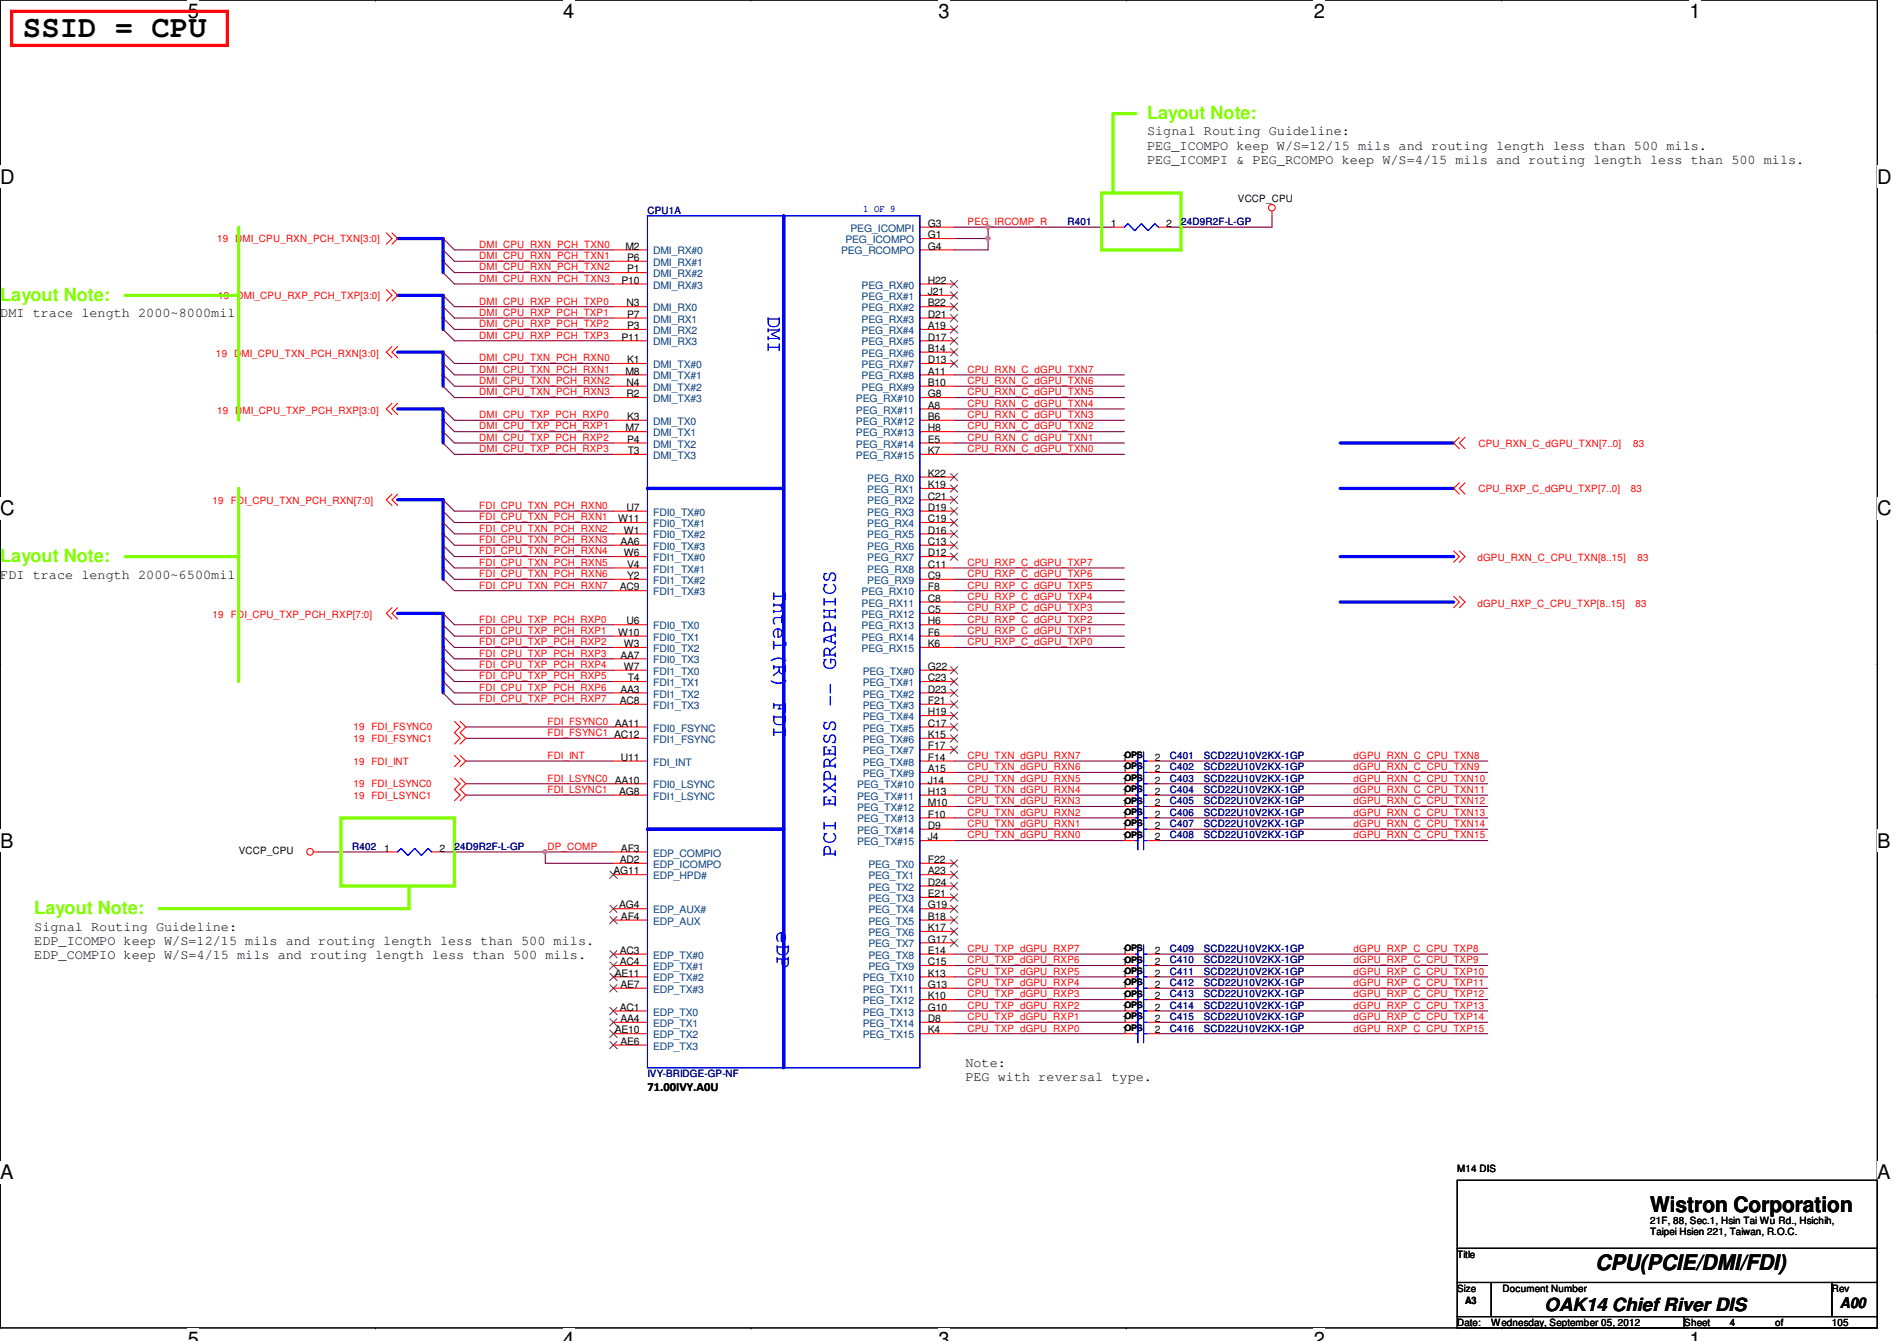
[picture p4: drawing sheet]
<svg xmlns="http://www.w3.org/2000/svg" width="297mm" height="210mm" viewBox="0 0 297 210" stroke-linecap="round" stroke-linejoin="round" font-family="sans-serif">
<defs><g id="words">
<text font-size="4.8" x="3.6" y="5.8">SSID = CPU</text>
<g font-size="3.3" fill="#00f">
<text x="120.2" y="49.4" transform="rotate(90 120.2 49.4)">DMI</text>
<text x="121.1" y="92.3" transform="rotate(90 121.1 92.3)">Intel(R) FDI</text>
<text x="130.9" y="134.1" transform="rotate(-90 130.9 134.1)">PCI EXPRESS -- GRAPHICS</text>
<text x="121.7" y="145.8" transform="rotate(90 121.7 145.8)">eDP</text>
</g>
<g font-size="3.3">
<text x="258.4" y="189.7">Wistron Corporation</text>
<text x="249.8" y="198.8">CPU(PCIE/DMI/FDI)</text>
</g>
<g font-size="3.1">
<text x="29.4" y="2.8">5</text>
<text x="88.2" y="2.8">4</text>
<text x="147" y="2.8">3</text>
<text x="205.7" y="2.8">2</text>
<text x="264.5" y="2.8">1</text>
<text x="0" y="28.7">D</text>
<text x="294" y="28.7">D</text>
<text x="0" y="80.7">C</text>
<text x="294" y="80.7">C</text>
<text x="0" y="132.7">B</text>
<text x="294" y="132.7">B</text>
<text x="0" y="184.6">A</text>
<text x="294" y="184.6">A</text>
<text x="29.4" y="210.7">5</text>
<text x="88.2" y="210.7">4</text>
<text x="147" y="210.7">3</text>
<text x="205.7" y="210.7">2</text>
<text x="264.5" y="210.7">1</text>
</g>
<g font-size="2.8" fill="#80ff00">
<text x="179.6" y="18.6">Layout Note:</text>
<text x="0" y="47.1">Layout Note:</text>
<text x="0" y="88">Layout Note:</text>
<text x="5.4" y="143.1">Layout Note:</text>
</g>
<text font-size="2.8" x="241.8" y="205.3">OAK14 Chief River DIS</text>
<text font-size="2.3" x="288.1" y="204.8">A00</text>
<g font-size="2.1">
<text x="179.6" y="21.2">Signal Routing Guideline:</text>
<text x="179.6" y="23.5">PEG_ICOMPO keep W/S=12/15 mils and routing length less than 500 mils.</text>
<text x="179.6" y="25.7">PEG_ICOMPI &amp; PEG_RCOMPO keep W/S=4/15 mils and routing length less than 500 mils.</text>
<text x="0" y="49.7">DMI trace length 2000~8000mil</text>
<text x="0" y="90.6">FDI trace length 2000~6500mil</text>
<text x="5.4" y="145.7">Signal Routing Guideline:</text>
<text x="5.4" y="147.9">EDP_ICOMPO keep W/S=12/15 mils and routing length less than 500 mils.</text>
<text x="5.4" y="150.2">EDP_COMPIO keep W/S=4/15 mils and routing length less than 500 mils.</text>
<text x="151.2" y="167">Note:</text>
<text x="151.2" y="169.2">PEG with reversal type.</text>
</g>
<text font-size="1.9" x="101.4" y="170.8">71.00IVY.A0U</text>
<g font-size="1.6" fill="#000080">
<text x="101.4" y="33.4">CPU1A</text>
<text x="167.2" y="35.2">R401</text>
<text x="185" y="35.2">24D9R2F-L-GP</text>
<text x="183.2" y="118.8">C401</text>
<text x="188.5" y="118.8">SCD22U10V2KX-1GP</text>
<text x="183.2" y="120.6">C402</text>
<text x="183.2" y="125.9">C405</text>
<text x="183.2" y="124.1">C404</text>
<text x="183.2" y="122.3">C403</text>
<text x="188.5" y="120.6">SCD22U10V2KX-1GP</text>
<text x="188.5" y="125.9">SCD22U10V2KX-1GP</text>
<text x="188.5" y="124.1">SCD22U10V2KX-1GP</text>
<text x="188.5" y="122.3">SCD22U10V2KX-1GP</text>
<text x="183.2" y="127.7">C406</text>
<text x="183.2" y="129.5">C407</text>
<text x="183.2" y="131.2">C408</text>
<text x="188.5" y="127.7">SCD22U10V2KX-1GP</text>
<text x="188.5" y="129.5">SCD22U10V2KX-1GP</text>
<text x="188.5" y="131.2">SCD22U10V2KX-1GP</text>
<text x="55.2" y="133">R402</text>
<text x="71.2" y="133">24D9R2F-L-GP</text>
<text x="183.2" y="149">C409</text>
<text x="188.5" y="149">SCD22U10V2KX-1GP</text>
<text x="183.2" y="150.8">C410</text>
<text x="183.2" y="152.6">C411</text>
<text x="183.2" y="154.3">C412</text>
<text x="188.5" y="150.8">SCD22U10V2KX-1GP</text>
<text x="188.5" y="152.6">SCD22U10V2KX-1GP</text>
<text x="188.5" y="154.3">SCD22U10V2KX-1GP</text>
<text x="183.2" y="161.5">C416</text>
<text x="183.2" y="159.7">C415</text>
<text x="183.2" y="156.1">C413</text>
<text x="183.2" y="157.9">C414</text>
<text x="188.5" y="161.5">SCD22U10V2KX-1GP</text>
<text x="188.5" y="159.7">SCD22U10V2KX-1GP</text>
<text x="188.5" y="156.1">SCD22U10V2KX-1GP</text>
<text x="188.5" y="157.9">SCD22U10V2KX-1GP</text>
<text x="101.4" y="168.6">IVY-BRIDGE-GP-NF</text>
</g>
<text font-size="1.6" fill="#00f" x="135.2" y="33.2">1 OF 9</text>
<g font-size="1.6">
<text x="145.3" y="35.5">G3</text>
<text x="173.9" y="35.5">1</text>
<text x="182.6" y="35.5">2</text>
<text x="193.8" y="31.7">VCCP_CPU</text>
<text x="98" y="39.1">M2</text>
<text x="98.2" y="40.9">P6</text>
<text x="145.3" y="39.1">G4</text>
<text x="145.3" y="37.3">G1</text>
<text x="97.3" y="44.4">P10</text>
<text x="98.1" y="48">N3</text>
<text x="98.2" y="42.6">P1</text>
<text x="145.3" y="44.4">H22</text>
<text x="145.3" y="46.2">J21</text>
<text x="145.3" y="48">B22</text>
<text x="97.3" y="53.3">P11</text>
<text x="98.2" y="49.7">P7</text>
<text x="98.2" y="51.5">P3</text>
<text x="145.3" y="49.7">D21</text>
<text x="145.3" y="51.5">A19</text>
<text x="145.3" y="53.3">D17</text>
<text x="98" y="58.6">M8</text>
<text x="98.2" y="56.9">K1</text>
<text x="145.3" y="55.1">B14</text>
<text x="145.3" y="56.9">D13</text>
<text x="145.3" y="58.6">A11</text>
<text x="98.1" y="60.4">N4</text>
<text x="98.1" y="62.2">R2</text>
<text x="98.2" y="65.7">K3</text>
<text x="145.3" y="60.4">B10</text>
<text x="145.3" y="62.2">G8</text>
<text x="145.3" y="64">A8</text>
<text x="145.3" y="65.7">B6</text>
<text x="98" y="67.5">M7</text>
<text x="98.2" y="69.3">P4</text>
<text x="98.3" y="71.1">T3</text>
<text x="145.3" y="67.5">H8</text>
<text x="145.3" y="69.3">E5</text>
<text x="145.3" y="71.1">K7</text>
<text x="145.3" y="74.6">K22</text>
<text x="145.3" y="76.4">K19</text>
<text x="96.8" y="81.7">W11</text>
<text x="97.7" y="83.5">W1</text>
<text x="98.1" y="80">U7</text>
<text x="145.3" y="78.2">C21</text>
<text x="145.3" y="80">D19</text>
<text x="145.3" y="81.7">C19</text>
<text x="145.3" y="83.5">D16</text>
<text x="97.2" y="85.3">AA6</text>
<text x="97.7" y="87.1">W6</text>
<text x="98.2" y="88.9">V4</text>
<text x="145.3" y="85.3">C13</text>
<text x="145.3" y="87.1">D12</text>
<text x="145.3" y="88.9">C11</text>
<text x="97.1" y="92.4">AC9</text>
<text x="98.2" y="90.6">Y2</text>
<text x="145.3" y="92.4">F8</text>
<text x="145.3" y="94.2">C8</text>
<text x="145.3" y="96">C5</text>
<text x="145.3" y="90.6">C9</text>
<text x="96.8" y="99.5">W10</text>
<text x="97.7" y="101.3">W3</text>
<text x="98.1" y="97.7">U6</text>
<text x="145.3" y="97.7">H6</text>
<text x="145.3" y="99.5">F6</text>
<text x="145.3" y="101.3">K6</text>
<text x="97.2" y="103.1">AA7</text>
<text x="97.7" y="104.9">W7</text>
<text x="98.3" y="106.6">T4</text>
<text x="145.3" y="104.9">G22</text>
<text x="145.3" y="106.6">C23</text>
<text x="97.1" y="110.2">AC8</text>
<text x="97.2" y="108.4">AA3</text>
<text x="145.3" y="108.4">D23</text>
<text x="145.3" y="110.2">F21</text>
<text x="145.3" y="112">H19</text>
<text x="145.3" y="113.7">C17</text>
<text x="97.2" y="119.1">U11</text>
<text x="145.3" y="115.5">K15</text>
<text x="145.3" y="117.3">F17</text>
<text x="145.3" y="119.1">F14</text>
<text x="175.7" y="119.1">1</text>
<text x="180.8" y="119.1">2</text>
<text x="96.9" y="124.4">AG8</text>
<text x="145.3" y="122.6">J14</text>
<text x="145.3" y="124.4">H13</text>
<text x="145.3" y="120.9">A15</text>
<text x="175.7" y="120.9">1</text>
<text x="175.7" y="124.4">1</text>
<text x="175.7" y="122.6">1</text>
<text x="180.8" y="120.9">2</text>
<text x="180.8" y="124.4">2</text>
<text x="180.8" y="122.6">2</text>
<text x="145.3" y="126.2">M10</text>
<text x="145.3" y="128">F10</text>
<text x="145.3" y="129.8">D9</text>
<text x="145.3" y="131.5">J4</text>
<text x="175.7" y="128">1</text>
<text x="175.7" y="126.2">1</text>
<text x="175.7" y="129.8">1</text>
<text x="175.7" y="131.5">1</text>
<text x="180.8" y="128">2</text>
<text x="180.8" y="126.2">2</text>
<text x="180.8" y="129.8">2</text>
<text x="180.8" y="131.5">2</text>
<text x="37.4" y="133.7">VCCP_CPU</text>
<text x="60.2" y="133.3">1</text>
<text x="68.8" y="133.3">2</text>
<text x="96.1" y="136.9">AG11</text>
<text x="97.1" y="135.1">AD2</text>
<text x="97.2" y="133.3">AF3</text>
<text x="145.3" y="135.1">F22</text>
<text x="145.3" y="136.9">A23</text>
<text x="96.9" y="142.2">AG4</text>
<text x="97.2" y="144">AF4</text>
<text x="145.3" y="138.6">D24</text>
<text x="145.3" y="140.4">E21</text>
<text x="145.3" y="142.2">G19</text>
<text x="145.3" y="144">B18</text>
<text x="97.1" y="149.3">AC3</text>
<text x="145.3" y="145.8">K17</text>
<text x="145.3" y="147.5">G17</text>
<text x="145.3" y="149.3">E14</text>
<text x="175.7" y="149.3">1</text>
<text x="180.8" y="149.3">2</text>
<text x="96.3" y="152.9">AE11</text>
<text x="97.1" y="151.1">AC4</text>
<text x="97.2" y="154.6">AE7</text>
<text x="145.3" y="151.1">C15</text>
<text x="145.3" y="152.9">K13</text>
<text x="145.3" y="154.6">G13</text>
<text x="175.7" y="151.1">1</text>
<text x="175.7" y="152.9">1</text>
<text x="175.7" y="154.6">1</text>
<text x="180.8" y="151.1">2</text>
<text x="180.8" y="152.9">2</text>
<text x="180.8" y="154.6">2</text>
<text x="96.3" y="161.8">AE10</text>
<text x="97.1" y="158.2">AC1</text>
<text x="97.2" y="160">AA4</text>
<text x="145.3" y="156.4">K10</text>
<text x="145.3" y="158.2">G10</text>
<text x="145.3" y="160">D8</text>
<text x="145.3" y="161.8">K4</text>
<text x="175.7" y="161.8">1</text>
<text x="175.7" y="160">1</text>
<text x="175.7" y="156.4">1</text>
<text x="175.7" y="158.2">1</text>
<text x="180.8" y="161.8">2</text>
<text x="180.8" y="160">2</text>
<text x="180.8" y="156.4">2</text>
<text x="180.8" y="158.2">2</text>
<text x="97.2" y="163.5">AE6</text>
<text x="228.2" y="183.5">M14 DIS</text>
<text x="258.4" y="191.5">21F, 88, Sec.1, Hsin Tai Wu Rd., Hsichih,</text>
<text x="228.2" y="196.8">Title</text>
<text x="258.4" y="193.3">Taipei Hsien 221, Taiwan, R.O.C.</text>
<text x="228.2" y="202.2">Size</text>
<text x="235.3" y="202.2">Document Number</text>
<text x="286.8" y="202.2">Rev</text>
<text x="228.2" y="207.5">Date:</text>
<text x="229.4" y="204.2">A3</text>
<text x="233.5" y="207.5">Wednesday, September 05, 2012</text>
<text x="263.7" y="207.5">Sheet</text>
<text x="270.8" y="207.5">4</text>
<text x="278" y="207.5">of</text>
<text x="286.8" y="207.5">105</text>
</g>
<g font-size="1.6" fill="#f00">
<text x="151.5" y="35.2">PEG_IRCOMP_R</text>
<text x="34" y="37.9">19 DMI_CPU_RXN_PCH_TXN[3:0]</text>
<text x="75.1" y="38.8">DMI_CPU_RXN_PCH_TXN0</text>
<text x="75.1" y="40.6">DMI_CPU_RXN_PCH_TXN1</text>
<text x="34.2" y="46.8">19</text>
<text x="37" y="46.8">DMI_CPU_RXP_PCH_TXP[3:0]</text>
<text x="75.1" y="47.7">DMI_CPU_RXP_PCH_TXP0</text>
<text x="75.1" y="42.3">DMI_CPU_RXN_PCH_TXN2</text>
<text x="75.1" y="44.1">DMI_CPU_RXN_PCH_TXN3</text>
<text x="75.1" y="49.4">DMI_CPU_RXP_PCH_TXP1</text>
<text x="75.1" y="51.2">DMI_CPU_RXP_PCH_TXP2</text>
<text x="75.1" y="53">DMI_CPU_RXP_PCH_TXP3</text>
<text x="33.8" y="55.8">19 DMI_CPU_TXN_PCH_RXN[3:0]</text>
<text x="75.1" y="56.6">DMI_CPU_TXN_PCH_RXN0</text>
<text x="75.1" y="58.3">DMI_CPU_TXN_PCH_RXN1</text>
<text x="151.5" y="58.3">CPU_RXN_C_dGPU_TXN7</text>
<text x="34" y="64.7">19 DMI_CPU_TXP_PCH_RXP[3:0]</text>
<text x="75.1" y="65.4">DMI_CPU_TXP_PCH_RXP0</text>
<text x="75.1" y="60.1">DMI_CPU_TXN_PCH_RXN2</text>
<text x="75.1" y="61.9">DMI_CPU_TXN_PCH_RXN3</text>
<text x="151.5" y="60.1">CPU_RXN_C_dGPU_TXN6</text>
<text x="151.5" y="61.9">CPU_RXN_C_dGPU_TXN5</text>
<text x="151.5" y="63.7">CPU_RXN_C_dGPU_TXN4</text>
<text x="151.5" y="65.4">CPU_RXN_C_dGPU_TXN3</text>
<text x="75.1" y="67.2">DMI_CPU_TXP_PCH_RXP1</text>
<text x="75.1" y="69">DMI_CPU_TXP_PCH_RXP2</text>
<text x="75.1" y="70.8">DMI_CPU_TXP_PCH_RXP3</text>
<text x="151.5" y="67.2">CPU_RXN_C_dGPU_TXN2</text>
<text x="151.5" y="69">CPU_RXN_C_dGPU_TXN1</text>
<text x="151.5" y="70.8">CPU_RXN_C_dGPU_TXN0</text>
<text x="231.5" y="69.9">CPU_RXN_C_dGPU_TXN[7..0]</text>
<text x="255.7" y="69.9">83</text>
<text x="231.5" y="77">CPU_RXP_C_dGPU_TXP[7..0]</text>
<text x="255.4" y="77">83</text>
<text x="33.3" y="79">19</text>
<text x="36.1" y="79">FDI_CPU_TXN_PCH_RXN[7:0]</text>
<text x="75.1" y="79.7">FDI_CPU_TXN_PCH_RXN0</text>
<text x="75.1" y="81.4">FDI_CPU_TXN_PCH_RXN1</text>
<text x="75.1" y="83.2">FDI_CPU_TXN_PCH_RXN2</text>
<text x="75.1" y="85">FDI_CPU_TXN_PCH_RXN3</text>
<text x="75.1" y="86.8">FDI_CPU_TXN_PCH_RXN4</text>
<text x="75.1" y="88.6">FDI_CPU_TXN_PCH_RXN5</text>
<text x="151.5" y="88.6">CPU_RXP_C_dGPU_TXP7</text>
<text x="231.3" y="87.8">dGPU_RXN_C_CPU_TXN[8..15]</text>
<text x="256.4" y="87.8">83</text>
<text x="75.1" y="90.3">FDI_CPU_TXN_PCH_RXN6</text>
<text x="75.1" y="92.1">FDI_CPU_TXN_PCH_RXN7</text>
<text x="151.5" y="90.3">CPU_RXP_C_dGPU_TXP6</text>
<text x="151.5" y="92.1">CPU_RXP_C_dGPU_TXP5</text>
<text x="151.5" y="93.9">CPU_RXP_C_dGPU_TXP4</text>
<text x="151.5" y="95.7">CPU_RXP_C_dGPU_TXP3</text>
<text x="231.3" y="95">dGPU_RXP_C_CPU_TXP[8..15]</text>
<text x="256.1" y="95">83</text>
<text x="33.3" y="96.7">19</text>
<text x="36.1" y="96.7">FDI_CPU_TXP_PCH_RXP[7:0]</text>
<text x="75.1" y="97.5">FDI_CPU_TXP_PCH_RXP0</text>
<text x="75.1" y="99.2">FDI_CPU_TXP_PCH_RXP1</text>
<text x="75.1" y="101">FDI_CPU_TXP_PCH_RXP2</text>
<text x="151.5" y="99.2">CPU_RXP_C_dGPU_TXP1</text>
<text x="151.5" y="101">CPU_RXP_C_dGPU_TXP0</text>
<text x="151.5" y="97.5">CPU_RXP_C_dGPU_TXP2</text>
<text x="75.1" y="102.8">FDI_CPU_TXP_PCH_RXP3</text>
<text x="75.1" y="104.6">FDI_CPU_TXP_PCH_RXP4</text>
<text x="75.1" y="106.3">FDI_CPU_TXP_PCH_RXP5</text>
<text x="75.1" y="108.1">FDI_CPU_TXP_PCH_RXP6</text>
<text x="75.1" y="109.9">FDI_CPU_TXP_PCH_RXP7</text>
<text x="85.7" y="113.5">FDI_FSYNC0 AA11</text>
<text x="55.3" y="114.3">19 FDI_FSYNC0</text>
<text x="55.3" y="116.1">19 FDI_FSYNC1</text>
<text x="55.3" y="119.7">19 FDI_INT</text>
<text x="85.7" y="115.2">FDI_FSYNC1 AC12</text>
<text x="85.7" y="118.8">FDI_INT</text>
<text x="151.5" y="118.8">CPU_TXN_dGPU_RXN7</text>
<text x="212" y="118.8">dGPU_RXN_C_CPU_TXN8</text>
<text x="55.3" y="123.2">19 FDI_LSYNC0</text>
<text x="55.3" y="125">19 FDI_LSYNC1</text>
<text x="85.7" y="122.3">FDI_LSYNC0 AA10</text>
<text x="85.7" y="124.1">FDI_LSYNC1</text>
<text x="151.5" y="125.9">CPU_TXN_dGPU_RXN3</text>
<text x="151.5" y="122.3">CPU_TXN_dGPU_RXN5</text>
<text x="151.5" y="124.1">CPU_TXN_dGPU_RXN4</text>
<text x="151.5" y="120.6">CPU_TXN_dGPU_RXN6</text>
<text x="212" y="122.3">dGPU_RXN_C_CPU_TXN10</text>
<text x="212" y="120.6">dGPU_RXN_C_CPU_TXN9</text>
<text x="212" y="125.9">dGPU_RXN_C_CPU_TXN12</text>
<text x="212" y="124.1">dGPU_RXN_C_CPU_TXN11</text>
<text x="151.5" y="131.2">CPU_TXN_dGPU_RXN0</text>
<text x="151.5" y="127.7">CPU_TXN_dGPU_RXN2</text>
<text x="151.5" y="129.5">CPU_TXN_dGPU_RXN1</text>
<text x="212" y="131.2">dGPU_RXN_C_CPU_TXN15</text>
<text x="212" y="129.5">dGPU_RXN_C_CPU_TXN14</text>
<text x="212" y="127.7">dGPU_RXN_C_CPU_TXN13</text>
<text x="85.7" y="133">DP_COMP</text>
<text x="151.5" y="149">CPU_TXP_dGPU_RXP7</text>
<text x="212" y="149">dGPU_RXP_C_CPU_TXP8</text>
<text x="151.5" y="152.6">CPU_TXP_dGPU_RXP5</text>
<text x="151.5" y="154.3">CPU_TXP_dGPU_RXP4</text>
<text x="151.5" y="150.8">CPU_TXP_dGPU_RXP6</text>
<text x="212" y="152.6">dGPU_RXP_C_CPU_TXP10</text>
<text x="212" y="154.3">dGPU_RXP_C_CPU_TXP11</text>
<text x="212" y="150.8">dGPU_RXP_C_CPU_TXP9</text>
<text x="151.5" y="156.1">CPU_TXP_dGPU_RXP3</text>
<text x="151.5" y="161.5">CPU_TXP_dGPU_RXP0</text>
<text x="151.5" y="157.9">CPU_TXP_dGPU_RXP2</text>
<text x="151.5" y="159.7">CPU_TXP_dGPU_RXP1</text>
<text x="212" y="157.9">dGPU_RXP_C_CPU_TXP13</text>
<text x="212" y="159.7">dGPU_RXP_C_CPU_TXP14</text>
<text x="212" y="156.1">dGPU_RXP_C_CPU_TXP12</text>
<text x="212" y="161.5">dGPU_RXP_C_CPU_TXP15</text>
</g>
<g font-size="1.6" fill="#004080">
<text x="102.3" y="39.8">DMI_RX#0</text>
<text x="102.3" y="41.6">DMI_RX#1</text>
<text x="131.7" y="39.8">PEG_RCOMPO</text>
<text x="132.4" y="38.1">PEG_ICOMPO</text>
<text x="133.2" y="36.3">PEG_ICOMPI</text>
<text x="102.3" y="43.4">DMI_RX#2</text>
<text x="102.3" y="45.2">DMI_RX#3</text>
<text x="134.9" y="45.2">PEG_RX#0</text>
<text x="134.9" y="46.9">PEG_RX#1</text>
<text x="102.3" y="48.7">DMI_RX0</text>
<text x="102.3" y="50.5">DMI_RX1</text>
<text x="102.3" y="52.3">DMI_RX2</text>
<text x="134.9" y="48.7">PEG_RX#2</text>
<text x="134.9" y="50.5">PEG_RX#3</text>
<text x="134.9" y="52.3">PEG_RX#4</text>
<text x="102.3" y="54.1">DMI_RX3</text>
<text x="102.3" y="57.6">DMI_TX#0</text>
<text x="102.3" y="59.4">DMI_TX#1</text>
<text x="134.9" y="54.1">PEG_RX#5</text>
<text x="134.9" y="55.8">PEG_RX#6</text>
<text x="134.9" y="57.6">PEG_RX#7</text>
<text x="134.9" y="59.4">PEG_RX#8</text>
<text x="102.3" y="61.2">DMI_TX#2</text>
<text x="102.3" y="62.9">DMI_TX#3</text>
<text x="134" y="62.9">PEG_RX#10</text>
<text x="134" y="64.7">PEG_RX#11</text>
<text x="134.9" y="61.2">PEG_RX#9</text>
<text x="102.3" y="66.5">DMI_TX0</text>
<text x="102.3" y="68.3">DMI_TX1</text>
<text x="102.3" y="71.8">DMI_TX3</text>
<text x="102.3" y="70.1">DMI_TX2</text>
<text x="134" y="66.5">PEG_RX#12</text>
<text x="134" y="68.3">PEG_RX#13</text>
<text x="134" y="70.1">PEG_RX#14</text>
<text x="134" y="71.8">PEG_RX#15</text>
<text x="135.8" y="75.4">PEG_RX0</text>
<text x="135.8" y="77.2">PEG_RX1</text>
<text x="102.3" y="80.7">FDI0_TX#0</text>
<text x="102.3" y="82.5">FDI0_TX#1</text>
<text x="135.8" y="79">PEG_RX2</text>
<text x="135.8" y="80.7">PEG_RX3</text>
<text x="135.8" y="82.5">PEG_RX4</text>
<text x="102.3" y="84.3">FDI0_TX#2</text>
<text x="102.3" y="86.1">FDI0_TX#3</text>
<text x="102.3" y="87.8">FDI1_TX#0</text>
<text x="102.3" y="89.6">FDI1_TX#1</text>
<text x="135.8" y="84.3">PEG_RX5</text>
<text x="135.8" y="86.1">PEG_RX6</text>
<text x="135.8" y="87.8">PEG_RX7</text>
<text x="135.8" y="89.6">PEG_RX8</text>
<text x="102.3" y="91.4">FDI1_TX#2</text>
<text x="102.3" y="93.2">FDI1_TX#3</text>
<text x="134.9" y="93.2">PEG_RX10</text>
<text x="134.9" y="95">PEG_RX11</text>
<text x="135.8" y="91.4">PEG_RX9</text>
<text x="102.3" y="98.5">FDI0_TX0</text>
<text x="102.3" y="100.3">FDI0_TX1</text>
<text x="134.9" y="96.7">PEG_RX12</text>
<text x="134.9" y="98.5">PEG_RX13</text>
<text x="134.9" y="100.3">PEG_RX14</text>
<text x="102.3" y="102.1">FDI0_TX2</text>
<text x="102.3" y="103.8">FDI0_TX3</text>
<text x="102.3" y="105.6">FDI1_TX0</text>
<text x="102.3" y="107.4">FDI1_TX1</text>
<text x="134.9" y="102.1">PEG_RX15</text>
<text x="135.1" y="105.6">PEG_TX#0</text>
<text x="135.1" y="107.4">PEG_TX#1</text>
<text x="102.3" y="109.2">FDI1_TX2</text>
<text x="102.3" y="111">FDI1_TX3</text>
<text x="135.1" y="109.2">PEG_TX#2</text>
<text x="135.1" y="111">PEG_TX#3</text>
<text x="135.1" y="112.7">PEG_TX#4</text>
<text x="102.3" y="114.5">FDI0_FSYNC</text>
<text x="102.3" y="116.3">FDI1_FSYNC</text>
<text x="102.3" y="119.8">FDI_INT</text>
<text x="135.1" y="114.5">PEG_TX#5</text>
<text x="135.1" y="116.3">PEG_TX#6</text>
<text x="135.1" y="118.1">PEG_TX#7</text>
<text x="135.1" y="119.8">PEG_TX#8</text>
<text x="102.3" y="123.4">FDI0_LSYNC</text>
<text x="102.3" y="125.2">FDI1_LSYNC</text>
<text x="134.2" y="123.4">PEG_TX#10</text>
<text x="134.2" y="125.2">PEG_TX#11</text>
<text x="135.1" y="121.6">PEG_TX#9</text>
<text x="134.2" y="127">PEG_TX#12</text>
<text x="134.2" y="128.7">PEG_TX#13</text>
<text x="134.2" y="130.5">PEG_TX#14</text>
<text x="102.3" y="134.1">EDP_COMPIO</text>
<text x="102.3" y="137.6">EDP_HPD#</text>
<text x="102.3" y="135.8">EDP_ICOMPO</text>
<text x="134.2" y="132.3">PEG_TX#15</text>
<text x="136" y="135.8">PEG_TX0</text>
<text x="136" y="137.6">PEG_TX1</text>
<text x="102.3" y="143">EDP_AUX#</text>
<text x="136" y="139.4">PEG_TX2</text>
<text x="136" y="141.2">PEG_TX3</text>
<text x="136" y="143">PEG_TX4</text>
<text x="102.3" y="144.7">EDP_AUX</text>
<text x="136" y="144.7">PEG_TX5</text>
<text x="136" y="146.5">PEG_TX6</text>
<text x="136" y="148.3">PEG_TX7</text>
<text x="102.3" y="150.1">EDP_TX#0</text>
<text x="102.3" y="151.8">EDP_TX#1</text>
<text x="102.3" y="153.6">EDP_TX#2</text>
<text x="102.3" y="155.4">EDP_TX#3</text>
<text x="135.1" y="153.6">PEG_TX10</text>
<text x="135.1" y="155.4">PEG_TX11</text>
<text x="136" y="150.1">PEG_TX8</text>
<text x="136" y="151.8">PEG_TX9</text>
<text x="102.3" y="159">EDP_TX0</text>
<text x="102.3" y="160.7">EDP_TX1</text>
<text x="135.1" y="157.2">PEG_TX12</text>
<text x="135.1" y="159">PEG_TX13</text>
<text x="135.1" y="160.7">PEG_TX14</text>
<text x="102.3" y="162.5">EDP_TX2</text>
<text x="102.3" y="164.3">EDP_TX3</text>
<text x="135.1" y="162.5">PEG_TX15</text>
</g>
<g font-size="1.4">
<text x="176.1" y="118.7">OPS</text>
<text x="176.1" y="120.4">OPS</text>
<text x="176.1" y="125.8">OPS</text>
<text x="176.1" y="124">OPS</text>
<text x="176.1" y="122.2">OPS</text>
<text x="176.1" y="127.6">OPS</text>
<text x="176.1" y="129.3">OPS</text>
<text x="176.1" y="131.1">OPS</text>
<text x="176.1" y="148.9">OPS</text>
<text x="176.1" y="150.7">OPS</text>
<text x="176.1" y="152.4">OPS</text>
<text x="176.1" y="154.2">OPS</text>
<text x="176.1" y="156">OPS</text>
<text x="176.1" y="161.3">OPS</text>
<text x="176.1" y="159.6">OPS</text>
<text x="176.1" y="157.8">OPS</text>
</g>
</g></defs>
<path d="M0 0h294v207.9h-294z" fill="none" stroke="#000" stroke-width=".17"/>
<g fill="#fff">
<path d="M29.4 0h1.8v3.5h-1.8z"/>
<path d="M29.4 207.9h1.8v2h-1.8z"/>
</g>
<path d="M58.8 0h.1M58.8 207.9h.1" fill="none" stroke="#000" stroke-width=".17"/>
<g fill="#fff">
<path d="M88.2 0h1.7v3.5h-1.7z"/>
<path d="M88.2 207.9h1.7v2h-1.7z"/>
</g>
<path d="M117.6 0h.1M117.6 207.9h.1" fill="none" stroke="#000" stroke-width=".17"/>
<g fill="#fff">
<path d="M147 0h1.7v3.5h-1.7z"/>
<path d="M147 207.9h1.7v2h-1.7z"/>
</g>
<path d="M176.4 0h.1M176.4 207.9h.1" fill="none" stroke="#000" stroke-width=".17"/>
<g fill="#fff">
<path d="M205.7 0h1.8v3.5h-1.8z"/>
<path d="M205.7 207.9h1.8v2h-1.8z"/>
</g>
<path d="M235.2 0h.1M235.2 207.9h.1" fill="none" stroke="#000" stroke-width=".17"/>
<g fill="#fff">
<path d="M264.5 0h1.8v3.5h-1.8z"/>
<path d="M264.5 207.9h1.8v2h-1.8z"/>
<path d="M0 26h2.3v3.4h-2.3z"/>
<path d="M294 26h2.2v3.4h-2.2z"/>
<path d="M0 77.9h2.3v3.5h-2.3z"/>
<path d="M294 77.9h2.2v3.5h-2.2z"/>
</g>
<path d="M0 51.9h.1M294 51.9h.1" fill="none" stroke="#000" stroke-width=".17"/>
<g fill="#fff">
<path d="M0 129.9h2.1v3.4h-2.1z"/>
<path d="M294 129.9h2v3.4h-2z"/>
</g>
<path d="M0 103.9h.1M294 103.9h.1" fill="none" stroke="#000" stroke-width=".17"/>
<path d="M0 103.9h.1M294 103.9h.1" fill="none" stroke="#000" stroke-width=".16"/>
<g fill="#fff">
<path d="M0 181.8h2.1v3.5h-2.1z"/>
<path d="M294 181.8h2v3.5h-2z"/>
</g>
<path d="M0 155.9h.1M294 155.9h.1" fill="none" stroke="#000" stroke-width=".17"/>
<path d="M62.3 37.3h7.1M62.3 55.1h7.1M62.3 46.2h7.1M62.3 64h7.1M62.3 78.2h7.1M62.3 96h7.1" fill="none" stroke="#00f" stroke-width=".51"/>
<g fill="none" stroke="#800040" stroke-width=".17">
<path d="M71.2 39.1h24.9M71.2 48h24.9M71.2 56.9h24.9M71.2 65.8h24.9M71.2 80h24.9M71.2 97.8h24.9M72.9 113.8h23.2M72.9 115.6h23.2M72.9 119.1h23.2M49.8 133.3h10.7M72.9 122.7h23.2M72.9 124.5h23.2"/>
<path d="M96.1 133.3h-10.7v1.8h10.7"/>
</g>
<circle cx="85.4" cy="133.3" r=".32" fill="#f0f"/>
<circle cx="85.4" cy="133.3" r=".32" fill="none" stroke="#f0f" stroke-width=".17"/>
<path d="M69.4 49.8v1.8M69.4 40.9v1.8M69.4 58.7v1.8M69.4 67.6v1.7M69.4 88.9v1.8M69.4 106.7v1.8" fill="none" stroke="#00f" stroke-width=".51"/>
<path d="M154.7 35.6h19.6M183.2 35.6h16" fill="none" stroke="#800040" stroke-width=".17"/>
<circle cx="154.7" cy="35.5" r=".32" fill="#f0f"/>
<circle cx="154.7" cy="35.5" r=".32" fill="none" stroke="#f0f" stroke-width=".17"/>
<path d="M149.4 37.3h5.3M149.4 35.6h5.3v1.7M154.7 37.3v1.8h-5.3M199.2 33.8v1.8" fill="none" stroke="#800040" stroke-width=".17"/>
<circle cx="154.7" cy="37.3" r=".32" fill="#f0f"/>
<circle cx="154.7" cy="37.3" r=".32" fill="none" stroke="#f0f" stroke-width=".17"/>
<g fill="none" stroke="#800040" stroke-width=".17">
<path d="M69.4 39.1l1.8 1.8h24.9M69.4 37.3l1.8 1.8M69.4 40.9l1.8 1.8h24.9M69.4 42.7l1.8 1.7h24.9M69.4 48l1.8 1.8h24.9M69.4 49.8l1.8 1.8h24.9M69.4 51.6l1.8 1.7h24.9M69.4 56.9l1.8 1.8h24.9M69.4 58.7l1.8 1.8h24.9M69.4 46.2l1.8 1.8M69.4 55.1l1.8 1.8M149.4 58.7h26.7"/>
<path d="M69.4 60.5l1.8 1.7h24.9M69.4 65.8l1.8 1.8h24.9M69.4 67.6l1.8 1.7h24.9M69.4 69.3l1.8 1.8h24.9M69.4 64l1.8 1.8M69.4 78.2l1.8 1.8M149.4 60.5h26.7M149.4 62.2h26.7M149.4 64h26.7M149.4 65.8h26.7M149.4 67.6h26.7M149.4 69.3h26.7"/>
<path d="M149.4 71.1h26.7M69.4 80l1.8 1.8h24.9M69.4 81.8l1.8 1.8h24.9M69.4 83.6l1.8 1.7h24.9M69.4 85.3l1.8 1.8h24.9M69.4 87.1l1.8 1.8h24.9M69.4 88.9l1.8 1.8h24.9M69.4 90.7l1.8 1.8h24.9M69.4 97.8l1.8 1.8h24.9M69.4 99.6l1.8 1.7h24.9M69.4 96l1.8 1.8M149.4 99.6h26.7"/>
<path d="M149.4 88.9h26.7M149.4 90.7h26.7M149.4 92.5h26.7M149.4 94.2h26.7M149.4 96h26.7M149.4 97.8h26.7M69.4 101.3l1.8 1.8h24.9M69.4 103.1l1.8 1.8h24.9M69.4 104.9l1.8 1.8h24.9M69.4 106.7l1.8 1.8h24.9M69.4 108.5l1.8 1.7h24.9M149.4 101.3h26.7"/>
<path d="M149.4 119.1h26.7M181.4 119.1h51.6M69.4 133.3h16M149.4 126.2h26.7M149.4 122.7h26.7M149.4 131.6h26.7M149.4 128h26.7M149.4 124.5h26.7M149.4 120.9h26.7M149.4 129.8h26.7M181.4 122.7h51.6M181.4 131.6h51.6"/>
<path d="M181.4 120.9h51.6M181.4 126.2h51.6M181.4 129.8h51.6M181.4 124.5h51.6M181.4 128h51.6M149.4 156.5h26.7M149.4 152.9h26.7M149.4 149.4h26.7M149.4 158.2h26.7M149.4 154.7h26.7M149.4 151.1h26.7M181.4 158.2h51.6"/>
<path d="M181.4 152.9h51.6M181.4 154.7h51.6M181.4 149.4h51.6M181.4 156.5h51.6M181.4 151.1h51.6M149.4 161.8h26.7M149.4 160h26.7M181.4 160h51.6M181.4 161.8h51.6"/>
</g>
<g fill="none" stroke="#00f" stroke-width=".51">
<path d="M69.4 37.3v3.6M122.7 33.8v133.3M69.4 46.2v3.6M69.4 55.1v3.6M69.4 64v3.6M69.4 78.2v10.7M101.4 76.5h21.3M209.8 76.5h17.8M209.8 69.3h17.8M69.4 96v10.7M209.8 87.1h17.8M209.8 94.2h17.8"/>
<path d="M101.4 129.8h21.3"/>
</g>
<g fill="none" stroke="#f00" stroke-width=".17">
<path d="M60.5 36.4l.9 .9-.9 .9M61.4 36.4l.9 .9-.9 .9M96.1 39.1h5.3M144.1 35.6h5.3M144.1 39.1h5.3M144.1 37.3h5.3M174.3 35.6h1.8M181.4 35.6h1.8M199.2 33.1v.7M60.5 45.3l.9 .9-.9 .9M61.4 45.3l.9 .9-.9 .9M61.4 54.2l-.9 .9 .9 .9"/>
<path d="M62.3 54.2l-.9 .9 .9 .9M96.1 40.9h5.3M96.1 42.7h5.3M96.1 44.4h5.3M96.1 48h5.3M96.1 49.8h5.3M96.1 51.6h5.3M96.1 53.3h5.3M96.1 56.9h5.3M96.1 58.7h5.3M144.1 44.4h5.3M144.1 48h5.3"/>
<path d="M144.1 49.8h5.3M144.1 51.6h5.3M144.1 53.3h5.3M144.1 56.9h5.3M144.1 58.7h5.3M144.1 46.2h5.3M144.1 55.1h5.3M61.4 63.1l-.9 .9 .9 .9M61.4 77.3l-.9 .9 .9 .9M62.3 63.1l-.9 .9 .9 .9M62.3 77.3l-.9 .9 .9 .9M96.1 60.5h5.3"/>
<path d="M96.1 62.2h5.3M96.1 65.8h5.3M96.1 67.6h5.3M96.1 71.1h5.3M96.1 69.3h5.3M144.1 60.5h5.3M144.1 62.2h5.3M144.1 65.8h5.3M144.1 67.6h5.3M144.1 71.1h5.3M144.1 69.3h5.3M144.1 64h5.3"/>
<path d="M144.1 74.7h5.3M144.1 76.5h5.3M144.1 78.2h5.3M228.5 75.6l-.9 .9 .9 .8M228.5 68.5l-.9 .8 .9 .9M229.4 75.6l-.9 .9 .9 .8M229.4 68.5l-.9 .8 .9 .9M61.4 95.1l-.9 .9 .9 .9M62.3 95.1l-.9 .9 .9 .9M96.1 80h5.3M96.1 81.8h5.3M96.1 83.6h5.3"/>
<path d="M96.1 85.3h5.3M96.1 87.1h5.3M96.1 88.9h5.3M96.1 90.7h5.3M96.1 92.5h5.3M96.1 97.8h5.3M96.1 99.6h5.3M144.1 80h5.3M144.1 81.8h5.3M144.1 83.6h5.3M144.1 85.3h5.3M144.1 87.1h5.3"/>
<path d="M144.1 88.9h5.3M144.1 90.7h5.3M144.1 92.5h5.3M144.1 97.8h5.3M144.1 99.6h5.3M144.1 94.2h5.3M144.1 96h5.3M227.6 93.3l.9 .9-.9 .9M227.6 86.2l.9 .9-.9 .9M228.5 93.3l.9 .9-.9 .9M228.5 86.2l.9 .9-.9 .9M71.2 112.9l.8 .9-.8 .9 .8 .9-.8 .9"/>
<path d="M71.2 118.2l.8 .9-.8 .9M72 112.9l.9 .9-.9 .9 .9 .9-.9 .9M72 118.2l.9 .9-.9 .9M96.1 119.1h5.3M96.1 101.3h5.3M96.1 103.1h5.3M96.1 104.9h5.3M96.1 106.7h5.3M96.1 108.5h5.3M96.1 110.2h5.3M96.1 113.8h5.3M96.1 115.6h5.3"/>
<path d="M144.1 119.1h5.3M144.1 101.3h5.3M144.1 104.9h5.3M144.1 106.7h5.3M144.1 108.5h5.3M144.1 110.2h5.3M144.1 113.8h5.3M144.1 115.6h5.3M144.1 112h5.3M144.1 117.3h5.3M176.1 119.1h1.7M179.6 119.1h1.8"/>
<path d="M49.1 133.3h.7M60.5 133.3h1.8M67.6 133.3h1.8M71.2 121.8l.8 .9-.8 .9 .8 .9-.8 .8M72 121.8l.9 .9-.9 .9 .9 .9-.9 .8M96.1 133.3h5.3M96.1 124.5h5.3M96.1 122.7h5.3M96.1 135.1h5.3M96.1 136.9h5.3M144.1 128h5.3M144.1 120.9h5.3"/>
<path d="M144.1 126.2h5.3M144.1 129.8h5.3M144.1 131.6h5.3M144.1 124.5h5.3M144.1 122.7h5.3M144.1 135.1h5.3M144.1 136.9h5.3M144.1 138.7h5.3M176.1 128h1.7M176.1 120.9h1.7M176.1 126.2h1.7M176.1 129.8h1.7"/>
<path d="M176.1 131.6h1.7M176.1 124.5h1.7M176.1 122.7h1.7M179.6 128h1.8M179.6 120.9h1.8M179.6 126.2h1.8M179.6 129.8h1.8M179.6 131.6h1.8M179.6 124.5h1.8M179.6 122.7h1.8M96.1 149.4h5.3M96.1 151.1h5.3"/>
<path d="M96.1 152.9h5.3M96.1 154.7h5.3M96.1 158.2h5.3M96.1 142.2h5.3M96.1 144h5.3M144.1 149.4h5.3M144.1 151.1h5.3M144.1 152.9h5.3M144.1 154.7h5.3M144.1 156.5h5.3M144.1 158.2h5.3M144.1 140.5h5.3"/>
<path d="M144.1 142.2h5.3M144.1 144h5.3M144.1 145.8h5.3M144.1 147.6h5.3M176.1 149.4h1.7M176.1 151.1h1.7M176.1 152.9h1.7M176.1 154.7h1.7M176.1 156.5h1.7M176.1 158.2h1.7M179.6 149.4h1.8M179.6 151.1h1.8"/>
<path d="M179.6 152.9h1.8M179.6 154.7h1.8M179.6 156.5h1.8M179.6 158.2h1.8M96.1 161.8h5.3M96.1 160h5.3M96.1 163.6h5.3M144.1 161.8h5.3M144.1 160h5.3M176.1 161.8h1.7M176.1 160h1.7M179.6 161.8h1.8"/>
<path d="M179.6 160h1.8"/>
<circle cx="199.2" cy="32.5" r=".52"/>
<circle cx="48.5" cy="133.3" r=".52"/>
</g>
<path d="M228.2 184.7h65.8v10.7h-65.8zM228.2 195.4h65.8v5.3h-65.8zM228.2 200.7h5.3v5.4h-5.3zM228.2 206.1h35.5v1.8h-35.5zM233.5 200.7h53.3v5.4h-53.3zM263.7 206.1h30.3v1.8h-30.3zM286.8 200.7h7.2v5.4h-7.2z" fill="none" stroke="#000" stroke-width=".17"/>
<path d="M1.8 1.8h33.8v5.3h-33.8z" fill="none" stroke="#f00" stroke-width=".51"/>
<path d="M177.8 17.8h-3.5v12.4M37.4 35.6v30.2M172.5 30.2h12.5v8.9h-12.5zM19.6 46.2h17.8M37.4 76.5v30.2M19.6 87.1h17.8M53.4 128h17.8v10.7h-17.8zM64 138.7v3.5h-39.1" fill="none" stroke="#80ff00" stroke-width=".51"/>
<g fill="none" stroke="#00f" stroke-width=".17">
<path d="M101.4 33.8h42.7v133.3h-42.7zM176.1 35.6l.5-.6 1.1 1.1 1-1.1 1.1 1.1 1-1.1 .6 .6M177.8 119.1h.4M178.2 119.5v2.8M178.2 117.7v2.9M179.1 119.1h.5M179.1 119.5v2.8M179.1 117.7v2.9M62.3 133.3l.5-.5 1.1 1.1 1-1.1 1.1 1.1 1.1-1.1 .5 .5M177.8 128h.4M177.8 120.9h.4M177.8 126.2h.4"/>
<path d="M177.8 129.8h.4M177.8 131.6h.4M177.8 124.5h.4M177.8 122.7h.4M178.2 126.6v2.9M178.2 124.8v2.9M178.2 128.4v2.8M178.2 130.1v2.9M178.2 123v2.9M178.2 121.2v2.9M179.1 128h.5M179.1 120.9h.5"/>
<path d="M179.1 126.2h.5M179.1 129.8h.5M179.1 131.6h.5M179.1 124.5h.5M179.1 122.7h.5M179.1 126.6v2.9M179.1 124.8v2.9M179.1 128.4v2.8M179.1 130.1v2.9M179.1 123v2.9M179.1 121.2v2.9M177.8 149.4h.4"/>
<path d="M177.8 151.1h.4M177.8 152.9h.4M177.8 154.7h.4M177.8 156.5h.4M177.8 158.2h.4M178.2 158.6v2.9M178.2 147.9v2.9M178.2 149.7v2.9M178.2 151.5v2.8M178.2 153.2v2.9M178.2 155v2.9M178.2 156.8v2.9"/>
<path d="M179.1 149.4h.5M179.1 151.1h.5M179.1 152.9h.5M179.1 154.7h.5M179.1 156.5h.5M179.1 158.2h.5M179.1 158.6v2.9M179.1 147.9v2.9M179.1 149.7v2.9M179.1 151.5v2.8M179.1 153.2v2.9M179.1 155v2.9"/>
<path d="M179.1 156.8v2.9M177.8 161.8h.4M177.8 160h.4M178.2 160.4v2.8M179.1 161.8h.5M179.1 160h.5M179.1 160.4v2.8"/>
</g>
<g fill="none" stroke="#804000" stroke-width=".16">
<path d="M148.8 43.9l1.2 1.1M148.8 45.7l1.2 1.1M148.8 47.5l1.2 1.1M148.8 49.2l1.2 1.2M148.8 51l1.2 1.2M148.8 52.8l1.2 1.1M148.8 54.6l1.2 1.1M148.8 56.3l1.2 1.2M149.9 43.9l-1.1 1.1M149.9 45.7l-1.1 1.1M149.9 47.5l-1.1 1.1M149.9 49.2l-1.1 1.2"/>
<path d="M149.9 51l-1.1 1.2M149.9 52.8l-1.1 1.1M149.9 54.6l-1.1 1.1M149.9 56.3l-1.1 1.2M148.8 74.1l1.2 1.2M148.8 75.9l1.2 1.1M148.8 77.7l1.2 1.1M148.8 79.5l1.2 1.1M149.9 74.1l-1.1 1.2M149.9 75.9l-1.1 1.1M149.9 77.7l-1.1 1.1M149.9 79.5l-1.1 1.1"/>
<path d="M148.8 81.2l1.2 1.2M148.8 83l1.2 1.2M148.8 84.8l1.2 1.1M148.8 86.6l1.2 1.1M149.9 81.2l-1.1 1.2M149.9 83l-1.1 1.2M149.9 84.8l-1.1 1.1M149.9 86.6l-1.1 1.1M148.8 104.4l1.2 1.1M148.8 106.1l1.2 1.2M148.8 107.9l1.2 1.2M148.8 109.7l1.2 1.1"/>
<path d="M148.8 111.5l1.2 1.1M148.8 113.2l1.2 1.2M148.8 115l1.2 1.2M148.8 116.8l1.2 1.1M149.9 104.4l-1.1 1.1M149.9 106.1l-1.1 1.2M149.9 107.9l-1.1 1.2M149.9 109.7l-1.1 1.1M149.9 111.5l-1.1 1.1M149.9 113.2l-1.1 1.2M149.9 115l-1.1 1.2M149.9 116.8l-1.1 1.1"/>
<path d="M95.5 136.4l1.1 1.1M96.6 136.4l-1.1 1.1M148.8 134.6l1.2 1.1M148.8 136.4l1.2 1.1M148.8 138.1l1.2 1.2M148.8 139.9l1.2 1.2M149.9 134.6l-1.1 1.1M149.9 136.4l-1.1 1.1M149.9 138.1l-1.1 1.2M149.9 139.9l-1.1 1.2M95.5 143.5l1.1 1.1M95.5 141.7l1.1 1.1"/>
<path d="M95.5 157.7l1.1 1.1M95.5 159.5l1.1 1.1M95.5 148.8l1.1 1.1M95.5 150.6l1.1 1.1M95.5 152.4l1.1 1.1M95.5 154.1l1.1 1.2M96.6 143.5l-1.1 1.1M96.6 141.7l-1.1 1.1M96.6 157.7l-1.1 1.1M96.6 159.5l-1.1 1.1M96.6 148.8l-1.1 1.1M96.6 150.6l-1.1 1.1"/>
<path d="M96.6 152.4l-1.1 1.1M96.6 154.1l-1.1 1.2M148.8 141.7l1.2 1.1M148.8 143.5l1.2 1.1M148.8 145.2l1.2 1.2M148.8 147l1.2 1.2M149.9 141.7l-1.1 1.1M149.9 143.5l-1.1 1.1M149.9 145.2l-1.1 1.2M149.9 147l-1.1 1.2M95.5 161.2l1.1 1.2M95.5 163l1.1 1.2"/>
<path d="M96.6 161.2l-1.1 1.2M96.6 163l-1.1 1.2"/>
</g>
<circle cx="85.4" cy="133.3" r=".32" fill="#f0f"/>
<circle cx="85.4" cy="133.3" r=".32" fill="none" stroke="#f0f" stroke-width=".17"/>
<circle cx="154.7" cy="35.5" r=".32" fill="#f0f"/>
<circle cx="154.7" cy="35.5" r=".32" fill="none" stroke="#f0f" stroke-width=".17"/>
<circle cx="154.7" cy="37.3" r=".32" fill="#f0f"/>
<circle cx="154.7" cy="37.3" r=".32" fill="none" stroke="#f0f" stroke-width=".17"/>
<use href="#words"/>
</svg>
